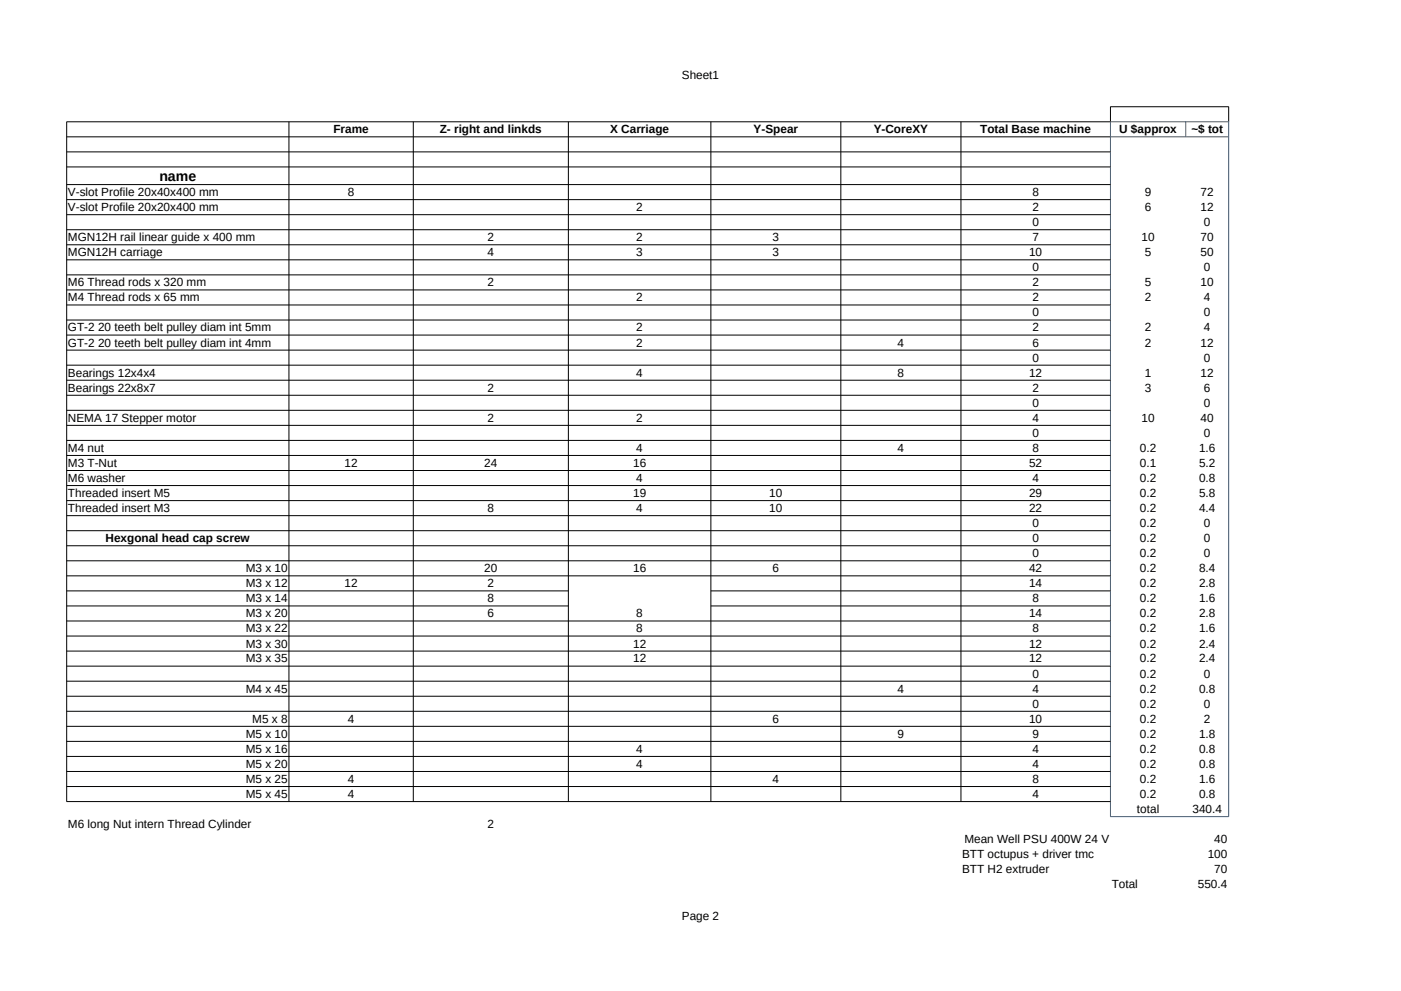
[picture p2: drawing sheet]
<svg xmlns="http://www.w3.org/2000/svg" width="420mm" height="297mm" viewBox="0 0 420 297" stroke-linecap="round" stroke-linejoin="round" font-family="sans-serif">
<defs><g id="words">
<text font-size="4.2" x="47.8" y="54.1">name</text>
<g font-size="3.5">
<text x="204.4" y="23.7">Sheet1</text>
<text x="99.9" y="39.9">Frame</text>
<text x="131.8" y="39.9">Z- right and linkds</text>
<text x="182.9" y="39.9">X Carriage</text>
<text x="225.9" y="39.9">Y-Spear</text>
<text x="261.9" y="39.9">Y-CoreXY</text>
<text x="293.9" y="39.9">Total Base machine</text>
<text x="335.5" y="39.9">U $approx</text>
<text x="357.2" y="39.9">~$ tot</text>
<text x="20.4" y="58.7">V-slot Profile 20x40x400 mm</text>
<text x="104.3" y="58.7">8</text>
<text x="309.5" y="58.7">8</text>
<text x="343.2" y="58.7">9</text>
<text x="359.9" y="58.7">72</text>
<text x="20.4" y="63.3">V-slot Profile 20x20x400 mm</text>
<text x="190.8" y="63.3">2</text>
<text x="309.5" y="63.3">2</text>
<text x="343.2" y="63.3">6</text>
<text x="359.9" y="63.3">12</text>
<text x="309.5" y="67.8">0</text>
<text x="360.9" y="67.8">0</text>
<text x="20.4" y="72.3">MGN12H rail linear guide x 400 mm</text>
<text x="20.4" y="76.8">MGN12H carriage</text>
<text x="146.2" y="72.3">2</text>
<text x="146.2" y="76.8">4</text>
<text x="190.8" y="72.3">2</text>
<text x="190.8" y="76.8">3</text>
<text x="231.6" y="72.3">3</text>
<text x="231.6" y="76.8">3</text>
<text x="308.5" y="76.8">10</text>
<text x="309.5" y="72.3">7</text>
<text x="342.2" y="72.3">10</text>
<text x="343.2" y="76.8">5</text>
<text x="359.9" y="72.3">70</text>
<text x="359.9" y="76.8">50</text>
<text x="309.5" y="81.3">0</text>
<text x="360.9" y="81.3">0</text>
<text x="20.4" y="85.8">M6 Thread rods x 320 mm</text>
<text x="146.2" y="85.8">2</text>
<text x="309.5" y="85.8">2</text>
<text x="343.2" y="85.8">5</text>
<text x="359.9" y="85.8">10</text>
<text x="20.4" y="90.3">M4 Thread rods x 65 mm</text>
<text x="190.8" y="90.3">2</text>
<text x="309.5" y="90.3">2</text>
<text x="309.5" y="94.8">0</text>
<text x="343.2" y="90.3">2</text>
<text x="360.9" y="90.3">4</text>
<text x="360.9" y="94.8">0</text>
<text x="20.4" y="99.3">GT-2 20 teeth belt pulley diam int 5mm</text>
<text x="190.8" y="99.3">2</text>
<text x="309.5" y="99.3">2</text>
<text x="343.2" y="99.3">2</text>
<text x="360.9" y="99.3">4</text>
<text x="20.4" y="103.9">GT-2 20 teeth belt pulley diam int 4mm</text>
<text x="190.8" y="103.9">2</text>
<text x="269.1" y="103.9">4</text>
<text x="309.5" y="103.9">6</text>
<text x="343.2" y="103.9">2</text>
<text x="359.9" y="103.9">12</text>
<text x="20.4" y="112.9">Bearings 12x4x4</text>
<text x="190.8" y="112.9">4</text>
<text x="269.1" y="112.9">8</text>
<text x="308.5" y="112.9">12</text>
<text x="309.5" y="108.4">0</text>
<text x="343.2" y="112.9">1</text>
<text x="359.9" y="112.9">12</text>
<text x="360.9" y="108.4">0</text>
<text x="20.4" y="117.4">Bearings 22x8x7</text>
<text x="146.2" y="117.4">2</text>
<text x="309.5" y="117.4">2</text>
<text x="343.2" y="117.4">3</text>
<text x="360.9" y="117.4">6</text>
<text x="309.5" y="121.9">0</text>
<text x="360.9" y="121.9">0</text>
<text x="20.4" y="126.4">NEMA 17 Stepper motor</text>
<text x="146.2" y="126.4">2</text>
<text x="190.8" y="126.4">2</text>
<text x="309.5" y="126.4">4</text>
<text x="309.5" y="130.9">0</text>
<text x="342.2" y="126.4">10</text>
<text x="359.9" y="126.4">40</text>
<text x="360.9" y="130.9">0</text>
<text x="20.4" y="135.4">M4 nut</text>
<text x="190.8" y="135.4">4</text>
<text x="269.1" y="135.4">4</text>
<text x="309.5" y="135.4">8</text>
<text x="341.7" y="135.4">0.2</text>
<text x="359.4" y="135.4">1.6</text>
<text x="20.4" y="140">M3 T-Nut</text>
<text x="103.3" y="140">12</text>
<text x="145.2" y="140">24</text>
<text x="189.8" y="140">16</text>
<text x="308.5" y="140">52</text>
<text x="341.7" y="140">0.1</text>
<text x="359.4" y="140">5.2</text>
<text x="20.4" y="144.4">M6 washer</text>
<text x="20.4" y="148.9">Threaded insert M5</text>
<text x="189.8" y="148.9">19</text>
<text x="190.8" y="144.4">4</text>
<text x="230.6" y="148.9">10</text>
<text x="308.5" y="148.9">29</text>
<text x="309.5" y="144.4">4</text>
<text x="341.7" y="144.4">0.2</text>
<text x="341.7" y="148.9">0.2</text>
<text x="359.4" y="144.4">0.8</text>
<text x="359.4" y="148.9">5.8</text>
<text x="20.4" y="153.5">Threaded insert M3</text>
<text x="146.2" y="153.5">8</text>
<text x="190.8" y="153.5">4</text>
<text x="230.6" y="153.5">10</text>
<text x="308.5" y="153.5">22</text>
<text x="341.7" y="153.5">0.2</text>
<text x="359.4" y="153.5">4.4</text>
<text x="309.5" y="158">0</text>
<text x="341.7" y="158">0.2</text>
<text x="360.9" y="158">0</text>
<text x="31.6" y="162.5">Hexgonal head cap screw</text>
<text x="309.5" y="162.5">0</text>
<text x="309.5" y="167">0</text>
<text x="341.7" y="162.5">0.2</text>
<text x="341.7" y="167">0.2</text>
<text x="360.9" y="162.5">0</text>
<text x="360.9" y="167">0</text>
<text x="73.7" y="171.5">M3 x 10</text>
<text x="145.2" y="171.5">20</text>
<text x="189.8" y="171.5">16</text>
<text x="231.6" y="171.5">6</text>
<text x="308.5" y="171.5">42</text>
<text x="341.7" y="171.5">0.2</text>
<text x="359.4" y="171.5">8.4</text>
<text x="73.7" y="176">M3 x 12</text>
<text x="103.3" y="176">12</text>
<text x="146.2" y="176">2</text>
<text x="308.5" y="176">14</text>
<text x="341.7" y="176">0.2</text>
<text x="359.4" y="176">2.8</text>
<text x="73.7" y="180.5">M3 x 14</text>
<text x="73.7" y="185">M3 x 20</text>
<text x="146.2" y="180.5">8</text>
<text x="146.2" y="185">6</text>
<text x="190.8" y="185">8</text>
<text x="308.5" y="185">14</text>
<text x="309.5" y="180.5">8</text>
<text x="341.7" y="180.5">0.2</text>
<text x="341.7" y="185">0.2</text>
<text x="359.4" y="180.5">1.6</text>
<text x="359.4" y="185">2.8</text>
<text x="73.7" y="189.6">M3 x 22</text>
<text x="190.8" y="189.6">8</text>
<text x="309.5" y="189.6">8</text>
<text x="341.7" y="189.6">0.2</text>
<text x="359.4" y="189.6">1.6</text>
<text x="73.7" y="194.1">M3 x 30</text>
<text x="189.8" y="194.1">12</text>
<text x="308.5" y="194.1">12</text>
<text x="341.7" y="194.1">0.2</text>
<text x="359.4" y="194.1">2.4</text>
<text x="73.7" y="198.5">M3 x 35</text>
<text x="189.8" y="198.5">12</text>
<text x="308.5" y="198.5">12</text>
<text x="309.5" y="203.1">0</text>
<text x="341.7" y="198.5">0.2</text>
<text x="341.7" y="203.1">0.2</text>
<text x="359.4" y="198.5">2.4</text>
<text x="360.9" y="203.1">0</text>
<text x="73.7" y="207.6">M4 x 45</text>
<text x="269.1" y="207.6">4</text>
<text x="309.5" y="207.6">4</text>
<text x="341.7" y="207.6">0.2</text>
<text x="359.4" y="207.6">0.8</text>
<text x="309.5" y="212.1">0</text>
<text x="341.7" y="212.1">0.2</text>
<text x="360.9" y="212.1">0</text>
<text x="73.7" y="221.1">M5 x 10</text>
<text x="75.6" y="216.6">M5 x 8</text>
<text x="104.3" y="216.6">4</text>
<text x="231.6" y="216.6">6</text>
<text x="269.1" y="221.1">9</text>
<text x="308.5" y="216.6">10</text>
<text x="309.5" y="221.1">9</text>
<text x="341.7" y="216.6">0.2</text>
<text x="341.7" y="221.1">0.2</text>
<text x="359.4" y="221.1">1.8</text>
<text x="360.9" y="216.6">2</text>
<text x="73.7" y="225.6">M5 x 16</text>
<text x="190.8" y="225.6">4</text>
<text x="309.5" y="225.6">4</text>
<text x="341.7" y="225.6">0.2</text>
<text x="359.4" y="225.6">0.8</text>
<text x="73.7" y="230.1">M5 x 20</text>
<text x="190.8" y="230.1">4</text>
<text x="309.5" y="230.1">4</text>
<text x="341.7" y="230.1">0.2</text>
<text x="359.4" y="230.1">0.8</text>
<text x="73.7" y="234.6">M5 x 25</text>
<text x="73.7" y="239.2">M5 x 45</text>
<text x="104.3" y="234.6">4</text>
<text x="104.3" y="239.2">4</text>
<text x="231.6" y="234.6">4</text>
<text x="309.5" y="234.6">8</text>
<text x="309.5" y="239.2">4</text>
<text x="341.7" y="234.6">0.2</text>
<text x="341.7" y="239.2">0.2</text>
<text x="359.4" y="234.6">1.6</text>
<text x="359.4" y="239.2">0.8</text>
<text x="340.9" y="243.7">total</text>
<text x="357.5" y="243.7">340.4</text>
<text x="20.4" y="248.2">M6 long Nut intern Thread Cylinder</text>
<text x="146.2" y="248.2">2</text>
<text x="288.4" y="257.2">BTT octupus + driver tmc</text>
<text x="289.1" y="252.7">Mean Well PSU 400W 24 V</text>
<text x="362.1" y="257.2">100</text>
<text x="364" y="252.7">40</text>
<text x="288.4" y="261.7">BTT H2 extruder</text>
<text x="364" y="261.7">70</text>
<text x="333.3" y="266.2">Total</text>
<text x="359.1" y="266.2">550.4</text>
<text x="204.4" y="275.7">Page 2</text>
</g>
</g></defs>
<g fill="none" stroke="#000" stroke-width=".3">
<path d="M20 36.5h312.9v-4.5h35.5l-.1 4.5M20 36.5v203.8M86.6 36.5v203.8M123.9 36.5v203.8M170.4 36.5v203.8M213.1 36.5v203.8M252.1 36.5v203.8M288.1 36.5v203.8M20 41h312.9M20 45.5h312.9M20 50h312.9M20 55.3h312.9"/>
<path d="M20 59.8h312.9M20 64.3h312.9M20 68.9h312.9M20 73.4h312.9M20 77.9h312.9M20 82.4h312.9M20 86.9h312.9M20 91.4h312.9M20 95.9h312.9M20 100.4h312.9M20 104.9h312.9M20 109.4h312.9"/>
<path d="M20 114h312.9M20 118.5h312.9M20 123h312.9M20 127.5h312.9M20 132h312.9M20 136.5h312.9M20 141h312.9M20 145.5h312.9M20 150h312.9M20 154.5h312.9M20 159.1h312.9M20 163.6h312.9"/>
<path d="M20 168.1h312.9M20 172.6h312.9M20 177.1h150.4M213.1 177.1h119.8M20 181.6h150.4M20 186.1h312.9M20 190.6h312.9M20 195.1h312.9M20 199.6h312.9M213.1 181.6h119.8M20 204.2h312.9M20 208.7h312.9"/>
<path d="M20 213.2h312.9M20 217.7h312.9M20 222.2h312.9M20 226.7h312.9M20 231.2h312.9M20 235.7h312.9M20 240.2h312.9"/>
</g>
<path d="M332.9 36.5h35.5l-.1 208.3-35.4-.1zM355.5 36.5v4.5M332.9 41h35.5" fill="none" stroke="#2a6099" stroke-width=".3"/>
<use href="#words"/>
</svg>
